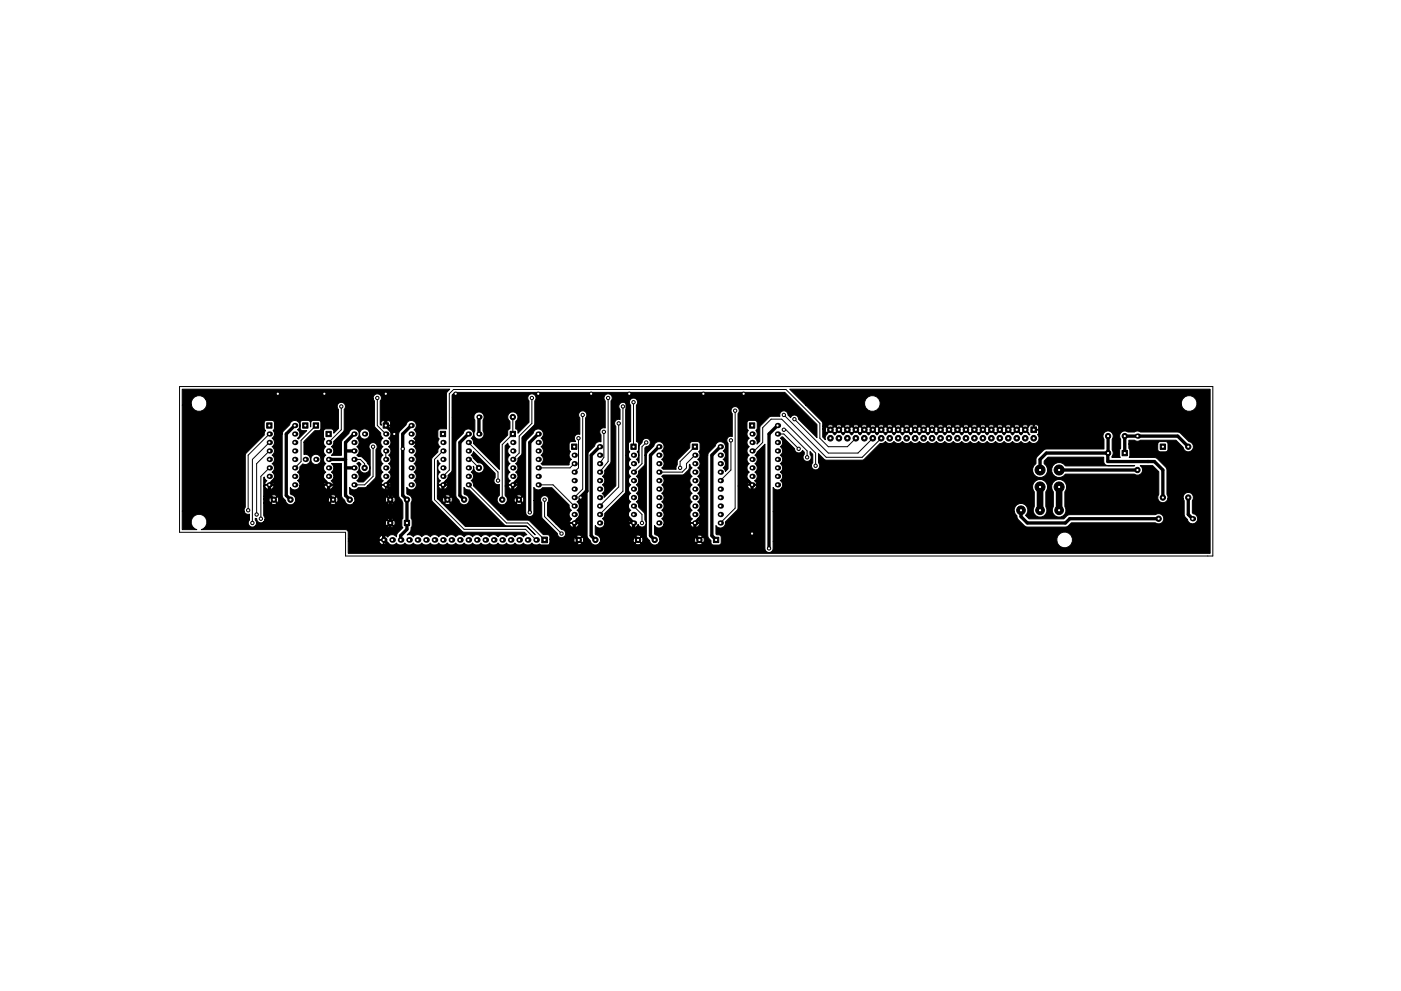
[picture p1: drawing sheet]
<svg xmlns="http://www.w3.org/2000/svg" width="420mm" height="297mm" viewBox="0 0 420 297" stroke-linecap="round" stroke-linejoin="round" font-family="sans-serif">
<g fill="none" stroke="#000" stroke-width=".3">
<path d="M53.8 115.9h309.9v50.8h-260.1v-7.2h-49.8zM113.2 119.3v8.2l2.5 2.6M159.5 119.3v7.6l-3.8 3.8v5.1l-1.9 1.9M182.4 119.3v19l-2.6 3.2M80.8 130.1l-6.4 6.3v16.5M80.8 132.6l-5.1 5.1v19.1M80.8 135.2l-3.8 3.8v15.2M94.7 127.5l-4.4 4.5v6.3l-1.9 1.9M102.4 121.8v7l-3.8 3.8M106.2 137.7h1.9l1.2 1.3v1.2M111.9 133.9v8.9l-2.6 2.5h-3.1M115.7 135.2v2.5"/>
<path d="M132.8 135.2l-2.5 2.5v12.1l8.9 8.9h18.4l3.2 3.1M140.5 132.6l8.9 8.9v2.6M140.5 137.7h.6l2.5 2.5M153.8 125v5.1l-3.2 3.2v16.5M172.2 139l-1.3 1.2h-9.5M173.5 131.4v8.8l-1.3 1.3M174.8 124.4v22.2l-2.6 2.5M181.1 129.4v7.7l-1.3 1.9M185.5 126.9v19.1l-5.7 5.7M186.8 121.8v25.4l-7 7M190 120.6v13.3M193.8 132.6l-1.3 1.3v5.1l-2.5 2.5"/>
<path d="M208.4 133.9l-4.4 4.4v1.9M208.4 136.4l-2.5 2.6v1.2l-1.3 1.3h-7M219.2 132v8.9l-3.2 3.2M220.5 123.1v29.2l-4.5 4.5M225.6 135.2h.6l2.5-2.6v-4.4l2.6-2.6h3.1l10.2 10.2v3.8M233.2 130.1h1.9l4.4 4.4M235.1 124.4l12.7 12.7h10.8l5.7-5.7M235.1 128.8h.6l6.4 6.4v1.9M238.3 125.6l10.1 10.2h8.9l4.4-4.4M256.7 131.4l-2.6 2.5h-5.7l-2.5-2.5v-4.5l-10.2-10.2h-99.7l-1.3 1.3v22.9l-1.9 1.9M80.8 140.2l-2.6 2.6v12.7M140.5 145.3l11.4 11.5h6.3l5.1 5"/>
<path d="M161.4 145.3h4.5l6.3 6.4M163.3 149.8v5l5.1 5.1M190 151.7l2.5 2.5v2.6"/>
</g>
<g fill="#000" stroke="#000" stroke-width=".3">
<path d="M54.6 116.7h80.3l-.8 .7-.2 .6v10.6l-1.9-.1-.5 .3-.2 .5v1.6l.4 .7-.3 .4a1.46 1.46 0 0 0 .6 1.9 1.38 1.38 0 0 0-.7 1.5l-1.6 1.7-.3 .6 .1 12.4 9.1 9.2 .6 .2h18l.8 .8-1 .6a1.51 1.51 0 0 0-2.6 0 1.51 1.51 0 0 0-2.5 0 1.51 1.51 0 0 0-2.5 0 1.51 1.51 0 0 0-2.6 0 1.51 1.51 0 0 0-2.5 0 1.51 1.51 0 0 0-2.6 0 1.51 1.51 0 0 0-2.5 0 1.51 1.51 0 0 0-2.5 0 1.51 1.51 0 0 0-2.6 0 1.51 1.51 0 0 0-2.5 0 1.51 1.51 0 0 0-2.6 0 1.51 1.51 0 0 0-2.5 0 1.51 1.51 0 0 0-2.5 0 1.49 1.49 0 0 0-1.9-.6l1.1-1.2 .1-1 .3-.5v-1.6l-.3-.6v-4.8a1.54 1.54 0 0 0-1-2.4l-.3-.2v-1.9a1.52 1.52 0 0 0 2.4 .3 1.52 1.52 0 0 0-.3-2.3 1.47 1.47 0 0 0 0-2.6 1.47 1.47 0 0 0 0-2.5 1.47 1.47 0 0 0 0-2.6 1.48 1.48 0 0 0 0-2.6l.4-.4 .1-.6h-1.4v-.3h1.4l-.1-.6-.4-.5 .3-.2a1.49 1.49 0 0 0-.3-2.4 1.53 1.53 0 0 0 0-2.6 1.53 1.53 0 0 0-2.3 1.1l-1.9 1.9-.4 .9v18.4l.1 .5 .9 1 .3 .7v4.7l-.3 .6v1.6l.3 .6-1.5 1.5-.4 1.2a1.51 1.51 0 0 0-2.6 .1l-.5-.4-.6-.1v2.7l.6-.1 .5-.4 .2 .3a1.54 1.54 0 0 0 2.4-.3 1.51 1.51 0 0 0 2.5 0 1.51 1.51 0 0 0 2.6 0 1.51 1.51 0 0 0 2.5 0 1.51 1.51 0 0 0 2.5 0 1.51 1.51 0 0 0 2.6 0 1.51 1.51 0 0 0 2.5 0 1.51 1.51 0 0 0 2.6 0 1.51 1.51 0 0 0 2.5 0 1.51 1.51 0 0 0 2.5 0 1.51 1.51 0 0 0 2.6 0 1.51 1.51 0 0 0 2.5 0 1.51 1.51 0 0 0 2.6 0 1.51 1.51 0 0 0 2.5 0 1.51 1.51 0 0 0 2.5 0 1.51 1.51 0 0 0 2.6 0 1.51 1.51 0 0 0 2.5 0 1.5 1.5 0 0 0 2.3 .3l.7 .4h1.9l.5-.6h7.8l.1 .3a1.05 1.05 0 0 0 1.6-.3l-.8-.8-.9 .8h-7.8v-1.2h7.2l.2 1 .3 .1 .8-.9h.3l.9 .9a.97 .97 0 0 0 0-1.7l-.9 .8h-.3l-.8-.8-.3 .1-.2 .5h-7.2l-.2-1.1-.5-.3h-1.3l-4.3-4.2-6.4-.1-2-2.1h7.4a1.25 1.25 0 0 0 1.5 1 1.25 1.25 0 0 0 1-1.5v-3.3h2l.4 .6v4.6l4.7 4.7a1.21 1.21 0 0 0 .7 1.2 1.21 1.21 0 0 0 1.3-.3h3.5l.9 .9 .8-.9-.1-.2a1.05 1.05 0 0 0-1.6 .2h-3.5l.2-.2a1.23 1.23 0 0 0 .1-1.3 1.23 1.23 0 0 0-1.1-.6l-1.6-1.6h4a1.07 1.07 0 0 0 1.3 .9v-1.1h.2v1.1l.3 .1a1.02 1.02 0 0 0 .9-1.2l-6.7 .2-2.6-2.6v-3.9l.2-.1a1.25 1.25 0 0 0-.8-2 1.25 1.25 0 0 0-1.5 1.5h-2v-3.9l.7 .6a1.56 1.56 0 0 0 1.9-.5h2.8l5.2 5.2a1.38 1.38 0 0 0 .7 1.5 1.48 1.48 0 0 0 .1 2.6l-.5 .5-.1 .6h2.6l-.1-.6-.5-.5 .4-.2a1.49 1.49 0 0 0-.3-2.4 1.47 1.47 0 0 0 0-2.5 1.38 1.38 0 0 0 .7-1.5l1.7-1.7 .2-.6v-10.2h.5v24.2l.1 .4 .8 1a1.52 1.52 0 0 0 1.1 1.3 1.52 1.52 0 0 0 1.6-.5h10.8l.1 .3a1.05 1.05 0 0 0 1.6-.3l-.9-.8-.8 .8h-10.8l.4-.7v-.5h9.8l.2 1 .2 .1 .9-.9h.3l.8 .9 .3-.1a1.05 1.05 0 0 0-.3-1.6l-.8 .8h-.3l-.9-.8-.2 .1-.2 .5h-9.8l-.4-.8h10.8l.8 .9 .9-.9a.97 .97 0 0 0-1.7 0h-10.8l-1.2-.7v-2.6a1.53 1.53 0 0 0 1.6 .8 1.53 1.53 0 0 0 1.2-1.2h7.3l.5 .8 .5 .2 .3-.1v-1.1h-1.2l-.1 .2h-7.3v-.9l-.6-.7 .6-.7v-.9l6.3-6.3 .1-11.2h.7l.2 .6 .6 .7-.3 .2a1.49 1.49 0 0 0 .3 2.3 1.47 1.47 0 0 0 0 2.6 1.47 1.47 0 0 0 0 2.5 1.47 1.47 0 0 0 0 2.6 1.47 1.47 0 0 0 0 2.5 1.47 1.47 0 0 0 0 2.5 1.48 1.48 0 0 0 .1 2.6l-.7 .9 .1 .2h1.4v1.4a1.05 1.05 0 0 0 1.3-.9 1.23 1.23 0 0 0 1.8 .7 1.23 1.23 0 0 0 .2-1.9l-.1-2-1.8-1.9a1.38 1.38 0 0 0-.7-1.6 1.47 1.47 0 0 0 0-2.5 1.47 1.47 0 0 0 0-2.6 1.47 1.47 0 0 0 0-2.5 1.38 1.38 0 0 0 .7-1.6l1.8-1.9 .1-2.9h.4v24.2l.1 .4 .9 1a1.52 1.52 0 0 0 1.1 1.3 1.52 1.52 0 0 0 1.6-.5h11.4l.1 .3a1.05 1.05 0 0 0 1.6-.3l-.8-.8-.9 .8h-11.4l.4-.7v-.5h10.4l.2 1 .2 .1 .9-.9h.3l.9 .9 .2-.1a1.05 1.05 0 0 0-.2-1.6l-.9 .8h-.3l-.9-.8-.2 .1-.2 .5h-10.4l-.4-.8h11.4l.9 .9 .8-.9a.97 .97 0 0 0-1.7 0h-11.4l-1.2-.7v-2.6a1.53 1.53 0 0 0 1.5 .8 1.53 1.53 0 0 0 1.3-1.2h7.9l.6 .8 .5 .2 .2-.1v-1.1h.2v1.1a.95 .95 0 0 0 1.2-1.1h-2.6l-.1 .2h-7.9v-.9l-.7-.7 .3-.2a1.49 1.49 0 0 0-.3-2.4 1.47 1.47 0 0 0 0-2.5 1.47 1.47 0 0 0 0-2.5 1.47 1.47 0 0 0 0-2.6 1.47 1.47 0 0 0 0-2.5l.5-.4 6-.1 1.8-1.7 .2-1.4 .7 1-.3 .2a1.49 1.49 0 0 0 .3 2.4 1.47 1.47 0 0 0 0 2.5 1.47 1.47 0 0 0 0 2.6 1.47 1.47 0 0 0 0 2.5 1.47 1.47 0 0 0 0 2.5 1.48 1.48 0 0 0 .1 2.6l-.5 .5-.1 .6h2.6l-.1-.6-.5-.5 .4-.2a1.49 1.49 0 0 0-.3-2.4 1.47 1.47 0 0 0 0-2.5 1.47 1.47 0 0 0 0-2.5 1.47 1.47 0 0 0 0-2.6 1.47 1.47 0 0 0 0-2.5 1.47 1.47 0 0 0 0-2.6 1.47 1.47 0 0 0 0-2.5l.6-.7 .2-.6h2.3v24.2l.1 .4 .8 1 .1 .9 .7 .5 1.8-.1 .5-.7-.1-1.8-.4-.4-.8-.1-.3-.2v-2.6l.2 .3a1.54 1.54 0 0 0 1.8 .3 1.54 1.54 0 0 0 .8-1.6l3.8-3.9v-6.9h2.9l.5 .8 .5 .2 .2-.1v-1.1h.3v1.1a.95 .95 0 0 0 1.1-1.1l-5.5 .2v-21.7a1.24 1.24 0 0 0 .1-1.8 1.24 1.24 0 0 0-1.8 0 1.24 1.24 0 0 0 0 1.8v6.8h-.2a1.23 1.23 0 0 0-1.3 .6 1.23 1.23 0 0 0 .2 1.5v7.6l-.8 .8-.6-1.1 .2-.1a1.49 1.49 0 0 0-.2-2.4 1.47 1.47 0 0 0 0-2.5 1.53 1.53 0 0 0-.1-2.6 1.53 1.53 0 0 0-2.3 1.1l-1.9 1.9-.3 .8h-2.3l-.5-1 .4-.7v-1.6l-.2-.5-.5-.2h-1.9l-.4 .4v1.4l-3.7 3.8a2.21 2.21 0 0 1-.5 2l.1 .7h-3.9l-.5-.5 .3-.1a1.49 1.49 0 0 0-.3-2.4 1.47 1.47 0 0 0 0-2.5 1.53 1.53 0 0 0 0-2.6 1.53 1.53 0 0 0-2.3 1.1l-1.9 1.9-.4 .8h-.4v-2.1l.4-.4a1.24 1.24 0 0 0 1.2-1.3 1.24 1.24 0 0 0-1.2-1.2 1.24 1.24 0 0 0-1.2 1.2l-.7 .7-.2 .6v4.7l-.2 .2-.7-1.1a1.48 1.48 0 0 0 .3-2.3l.4-.7v-1.6l-.2-.5-.4-.2v-11l.1-.1a1.24 1.24 0 0 0-.2-1.7 1.24 1.24 0 0 0-1.7 .1 1.24 1.24 0 0 0 0 1.7v11l-.4 .2-.2 .5v1.9l.4 .4-.5 1h-.7v-13.7l.2-.2a1.24 1.24 0 0 0-.3-1.7 1.24 1.24 0 0 0-1.7 .2 1.24 1.24 0 0 0 .1 1.7v3.1l-.2-.1a1.23 1.23 0 0 0-1.4 .6 1.23 1.23 0 0 0 .3 1.5v17.8l-3.4 3.4h-.2v-.6l-.5-.5a1.48 1.48 0 0 0 .1-2.6 1.47 1.47 0 0 0 0-2.5 1.42 1.42 0 0 0 .6-1.7l1.7-2.2 .2-.6v-18.1a1.24 1.24 0 0 0 .1-1.8 1.24 1.24 0 0 0-1.8 0 1.24 1.24 0 0 0 0 1.8v8.1l-.2-.1a1.23 1.23 0 0 0-1.3 .7 1.23 1.23 0 0 0 .2 1.4v2.1h-.3a1.49 1.49 0 0 0-1.6 1.3l-1.9 1.9-.3 .8h-.5v-11.2l.2-.1a1.24 1.24 0 0 0-.3-1.7 1.24 1.24 0 0 0-1.7 .1 1.24 1.24 0 0 0 .1 1.7v5l-.2-.1a1.3 1.3 0 0 0-1.3 .7 1.3 1.3 0 0 0 .2 1.6h-1.5l-.4 .4v1.9l.4 .7-.3 .5a1.46 1.46 0 0 0 .6 1.8 1.79 1.79 0 0 0-.8 1.7h-7.9l-.5-.4 .3-.2a1.49 1.49 0 0 0-.3-2.4 1.47 1.47 0 0 0 0-2.5 1.47 1.47 0 0 0 0-2.5 1.53 1.53 0 0 0 0-2.6 1.53 1.53 0 0 0-2.3 1.1l-1.9 1.9-.4 .8v21.2h-7.4l-8.2-8.2-.1-.9-.6-.6 .3-.2a1.49 1.49 0 0 0-.3-2.4 1.43 1.43 0 0 0 .6-1.8l.2 .2a1.56 1.56 0 0 0 1.4 1.9 1.56 1.56 0 0 0 1.7-1.7 1.56 1.56 0 0 0-1.9-1.4l-2-2.3 .7-1 6.5 6.5v1.3l-.2 .2a1.24 1.24 0 0 0 .1 1.4 1.24 1.24 0 0 0 1.4 .4v3.3a1.55 1.55 0 0 0-.4 2.3 1.55 1.55 0 0 0 2.4 0h3l.1 .2a1.05 1.05 0 0 0 1.6-.2l-.9-.9-.8 .9h-3l.3-.7v-.5h2.1l.2 .9 .2 .1 .8-.8h.4l.8 .8 .3-.1a1.05 1.05 0 0 0-.3-1.6l-.8 .9h-.4l-.8-.9-.2 .1-.2 .6h-2.1l-.3-.8h3l.8 .8 .9-.8a.97 .97 0 0 0-1.7 0h-3l-.3-.3v-2.8h.9l.5 .8 .5 .2 .3-.1v-1.1h.2v1.1a.95 .95 0 0 0 1.2-1.1h-2.6l-.1 .2h-.9v-12.1l.8-.8 .7 1.1a1.47 1.47 0 0 0 0 2.5 1.47 1.47 0 0 0 0 2.6 1.47 1.47 0 0 0 0 2.5 1.48 1.48 0 0 0 .1 2.6l-.5 .5-.1 .6h2.6l-.1-.6-.5-.5 .4-.2a1.49 1.49 0 0 0-.3-2.4 1.47 1.47 0 0 0 0-2.5 1.38 1.38 0 0 0 .7-1.6l1.2-1.3 .1-5 3.7-3.9 .1-7a1.24 1.24 0 0 0 0-1.8 1.24 1.24 0 0 0-1.8 0 1.24 1.24 0 0 0 0 1.8v6.4l-3.3 3.3a1.03 1.03 0 0 0-.4-1.3h-.2v-2.3a1.56 1.56 0 0 0 .3-2.3 1.56 1.56 0 0 0-2.4 0 1.56 1.56 0 0 0 .3 2.3v2.3l-.6 .4v1.4l-2.5 2.5v7.8l-7.8-7.8-.1-.9-.6-.6 .3-.2a1.54 1.54 0 0 0-.4-2.5 1.54 1.54 0 0 0-2.3 1.2l-1.8 1.9-.4 .8v15.9l.1 .5 .9 1a1.55 1.55 0 0 0 1.6 1.3 1.55 1.55 0 0 0 1.4-1.5 1.55 1.55 0 0 0-1.3-1.6l-.3-.2v-1.9l.7 .6 .9 .1 10.9 10.8h6.3l2.6 2.7-2.3-2.2-.6-.3h-18.1l-7-7h.9v.2a1.05 1.05 0 0 0 1.6-.2l-.8-.9-.8 .9h-.9l-1.2-1.2h1.4l.2 .9 .3 .1 .8-.8h.4l.8 .8 .2-.1a1.05 1.05 0 0 0-.2-1.6l-.8 .9h-.4l-.8-.9-.3 .1-.2 .6-1.5-.2v-.6h2.2l.8 .8 .8-.8-.1-.3a1.05 1.05 0 0 0-1.5 .3h-2.2v-3.1h.3l.5 .8 .5 .2 .2-.1v-1.1h.3v1.1a.95 .95 0 0 0 1.1-1.1h-2.5l-.4 .2v-7.6l.1-.2 .7 1.1a1.47 1.47 0 0 0 0 2.5 1.48 1.48 0 0 0 .1 2.6l-.5 .5v.6h2.5v-.6l-.5-.5 .7-.7v-.9l1.1-1 .2-.6v-15.9h6.5l.3 .9v3.3l-.2 .3a1.54 1.54 0 0 0 1.6 2.1 1.54 1.54 0 0 0 1.1-2.4v-3.3l.2-.3a1.55 1.55 0 0 0-1.2-2.1 1.55 1.55 0 0 0-1.8 1.5h-6.5v-6.6l.8-.8h99l9.6 9.7v3.9l-5.5-5.6v-.2a1.23 1.23 0 0 0-1.1-1 1.23 1.23 0 0 0-1.3 .8l-.8-.8v-.3a1.24 1.24 0 0 0-1.5-.9 1.24 1.24 0 0 0-.9 1.6h-3l-2.8 2.8-.2 .6v4.1l-.9 .8a1.43 1.43 0 0 0-.6-1.7 1.48 1.48 0 0 0 .3-2.4l.4-.7v-1.6l-.2-.5-.5-.2-1.9 .1-.5 .6 .1 1.9 .3 .4-.3 .5a1.46 1.46 0 0 0 .6 1.9 1.47 1.47 0 0 0 0 2.5 1.47 1.47 0 0 0 0 2.5 1.47 1.47 0 0 0 0 2.6 1.47 1.47 0 0 0 0 2.5 1.48 1.48 0 0 0 .1 2.6l-.5 .5v.6h2.5v-.6l-.5-.5 .4-.2a1.49 1.49 0 0 0-.3-2.4 1.47 1.47 0 0 0 0-2.5 1.47 1.47 0 0 0 0-2.6l3-3.3v31.3a1.24 1.24 0 0 0 1.4 1.2 1.24 1.24 0 0 0 1.1-1.5v-1.8h85.1a2.37 2.37 0 0 0 3.6 1.5 2.37 2.37 0 0 0 0-3.9 2.37 2.37 0 0 0-3.6 1.5v.9h-85.1v-9h72.3l.8 1.3 .3 1.1 1.9 1.9 .9 .4h11.4l.9-.4 .9-.9h25.2a1.55 1.55 0 0 0 2.1-.2 1.55 1.55 0 0 0 0-2.1 1.55 1.55 0 0 0-2.1-.1h-25.7l-.9 .3-.9 .9h-10.4l-1.1-1a2.06 2.06 0 0 0-.7-3.5 2.06 2.06 0 0 0-2.6 2.3h-72.3v-7.2l.7 .6a1.62 1.62 0 0 0 1.7-.3h75.4l.5 1v4.4a2.06 2.06 0 0 0 1.7 3.2 2.06 2.06 0 0 0 1.7-3.2v-4.4l.5-1h1.3l.5 1v4.4a2.06 2.06 0 0 0 1.7 3.2 2.06 2.06 0 0 0 1.8-3.2v-4.4l.1-.2a2.27 2.27 0 0 0-1.4-3.5 2.27 2.27 0 0 0-2.7 2.7h-1.3v-.9a2.27 2.27 0 0 0-2.6-1.8 2.27 2.27 0 0 0-1.8 2.7h-75.4l.3-.5a1.46 1.46 0 0 0-.6-1.8 1.47 1.47 0 0 0 0-2.6l.3-.2h75.4l.3 .8a2.27 2.27 0 0 0 3.5 .4 2.27 2.27 0 0 0-.4-3.5v-.8l1.2-1.2h16.7v1.3a1.22 1.22 0 0 0 1.2 1.3h8.1l-20.8 .1a2.27 2.27 0 0 0-3.4-.5 2.27 2.27 0 0 0 0 3.4 2.27 2.27 0 0 0 3.4-.5l20.8 .1a1.55 1.55 0 0 0 2.1-.5 1.55 1.55 0 0 0-.5-2.1h3.8l1.8 1.8-.1 6.9a1.56 1.56 0 0 0 .7 2.3 1.56 1.56 0 0 0 2.2-1.2h4.5l.3 .7 .1 4.6 .9 1a1.52 1.52 0 0 0 1.6 1.3 1.52 1.52 0 0 0 1.4-1.4 1.52 1.52 0 0 0-1.2-1.6l-.3-.3v-3.6a1.55 1.55 0 0 0-.9-2.5 1.55 1.55 0 0 0-1.9 1.8h-4.5l-.3-1.2-.1-7.8-2.8-2.9-.9-.4h-7.6l.3-.5v-1.6l-.4-.6v-1.3h8.7v1.6l.2 .5 .5 .2h1.6l.6-.2 .2-.5v-1.6l-.2-.5-.6-.2h-1.6l-.5 .2-.2 .5h-8.7v-1.2h1.7l.9 .4 .9-.4h10.7l2.1 2.3a1.55 1.55 0 0 0 2.7 .8 1.55 1.55 0 0 0-.9-2.6l-2.5-2.5-.9-.4h-11.2l-.9-.3-.9 .3h-2a1.54 1.54 0 0 0-2 .1 1.54 1.54 0 0 0-.1 2.1v2.7l-.3 .6v1.6l.2 .5h-2.5l.1-.4a1.5 1.5 0 0 0-.1-1.8l.1-3.3a1.55 1.55 0 0 0-1.3-2.4 1.55 1.55 0 0 0-1.2 2.5v2.9l-17.8 .1-2.5 2.5-.1 1.8-.7 .6-.3 .8v.9h-75.4a1.49 1.49 0 0 0-.3-2.3 1.47 1.47 0 0 0 0-2.6 1.47 1.47 0 0 0 0-2.5 1.47 1.47 0 0 0 0-2.5l.7-.5 3.6 3.6a1.22 1.22 0 0 0 1 1.3 1.22 1.22 0 0 0 1.4-.8l.5 .5v.7a1.24 1.24 0 0 0 0 1.8 1.24 1.24 0 0 0 1.7 0 1.24 1.24 0 0 0 0-1.8v-.9l.8 .9v2.5l-.1 .2a1.24 1.24 0 0 0 .2 1.7 1.24 1.24 0 0 0 1.7-.2 1.24 1.24 0 0 0 0-1.7v-2.7l1.7 1.7 .6 .2h11.1l5-5a1.54 1.54 0 0 0 1.7-.6 1.57 1.57 0 0 0 2.5 0 1.57 1.57 0 0 0 2.5 0 1.57 1.57 0 0 0 2.6 0 1.57 1.57 0 0 0 2.5 0 1.57 1.57 0 0 0 2.6 0 1.57 1.57 0 0 0 2.5 0 1.57 1.57 0 0 0 2.5 0 1.57 1.57 0 0 0 2.6 0 1.57 1.57 0 0 0 2.5 0 1.57 1.57 0 0 0 2.6 0 1.57 1.57 0 0 0 2.5 0 1.57 1.57 0 0 0 2.5 0 1.57 1.57 0 0 0 2.6 0 1.57 1.57 0 0 0 2.5 0 1.57 1.57 0 0 0 2.6 0 1.57 1.57 0 0 0 2.5 0 1.57 1.57 0 0 0 2.5 0 1.59 1.59 0 0 0 2.4 .3 1.59 1.59 0 0 0 0-2.4l.4-.4v-.7l-1.6-.2v-1.4h.2v1.2l1.4-.2-.1-.9-.4-.3-2.2 .1-1.2 1.4 .9 .9 .4 .5-.2 .2-1.2-1.4-1.3 1.4-1.3-1.4-1.2 1.4-1.3-1.4-1.3 1.4-1.3-1.4-1.2 1.4-1.3-1.4-1.3 1.4-1.2-1.4-1.3 1.4-1.3-1.4-1.2 1.4-1.3-1.4-1.3 1.4-1.3-1.4-1.2 1.4-1.3-1.4-1.3 1.4-1.2-1.4-1.3 1.4-1.3-1.4-1.2 1.4-1.3-1.4-1.3 1.4-1.3-1.4-1.2 1.4-1.3-1.4-1.3 1.4-1.2-1.4-1.3 1.4-1.3-1.4-1.2 1.4-1.3-1.4-1.3 1.4-1.3-1.4-1.2 1.4-1.3-1.4-1.3 1.4-1.2-1.4-1.3 1.4-1.3-1.4-1.2 1.4-1.3-1.4-1.3 1.4-1.3-1.4-.8 1a1.54 1.54 0 0 0-.7 1.8l-.8-.8v-2.4h.9v.6l.4 .5 .9-.9h.3l.9 .9h.4l.9-.9h.4l.8 .9h.5l.8-.9h.4l.9 .9h.4l.9-.9h.3l.9 .9h.5l.8-.9h.4l.9 .9h.4l.9-.9h.3l.9 .9h.4l.9-.9h.4l.8 .9h.5l.8-.9h.4l.9 .9h.4l.9-.9h.3l.9 .9h.5l.8-.9h.4l.9 .9h.4l.9-.9h.3l.9 .9h.4l.9-.9h.4l.8 .9h.5l.8-.9h.4l.9 .9h.4l.9-.9h.3l.9 .9h.5l.8-.9h.4l.9 .9h.4l.9-.9h.3l.9 .9h.4l.9-.9h.4l.8 .9h.5l.8-.9h.4l.9 .9h.4l.9-.9h.3l.9 .9h.5l.8-.9h.4l.9 .9h.4l.9-.9h.3l.9 .9h.4l.9-.9h.4l.8 .9h.5l.8-.9h.4l.9 .9h.4l.9-.9-.9-.8h-.4l-.9 .8h-.4l-.8-.8h-.5l-.8 .8h-.4l-.9-.8h-.4l-.9 .8h-.3l-.9-.8h-.4l-.9 .8h-.4l-.8-.8h-.5l-.9 .8h-.3l-.9-.8h-.4l-.9 .8h-.4l-.8-.8h-.5l-.8 .8h-.4l-.9-.8h-.4l-.9 .8h-.3l-.9-.8h-.4l-.9 .8h-.4l-.8-.8h-.5l-.9 .8h-.3l-.9-.8h-.4l-.9 .8h-.4l-.8-.8h-.5l-.8 .8h-.4l-.9-.8h-.4l-.9 .8h-.3l-.9-.8h-.4l-.9 .8h-.4l-.8-.8h-.5l-.9 .8h-.3l-.9-.8h-.4l-.9 .8h-.4l-.8-.8h-.5l-.8 .8h-.4l-.9-.8h-.4l-.9 .8h-.3l-.9-.8h-.4l-.9 .8h-.4l-.8-.8h-.5l-.9 .8h-.3l-.9-.8h-.4l-.9 .8h-.4l-.8-.8h-.5l-.8 .8h-.4l-.9-.8h-.4l-.9 .8h-.3l-.9-.8h-.2l-.2 .6h-.9v-.8h1.5l.8 .8 .9-.8h.8l.9 .8 .9-.8h.8l.8 .8 .9-.8h.8l.9 .8 .8-.8h.8l.9 .8 .9-.8h.8l.8 .8 .9-.8h.8l.9 .8 .9-.8h.8l.8 .8 .9-.8h.8l.9 .8 .8-.8h.8l.9 .8 .9-.8h.8l.8 .8 .9-.8h.8l.9 .8 .9-.8h.8l.8 .8 .9-.8h.8l.9 .8 .8-.8h.8l.9 .8 .9-.8h.8l.8 .8 .9-.8h.8l.9 .8 .9-.8h.8l.8 .8 .9-.8h.8l.9 .8 .8-.8h.8l.9 .8 .9-.8h.8l.8 .8 .9-.8h.8l.9 .8 .9-.8h.8l.8 .8 .9-.8h.8l.9 .8 .8-.8a1.02 1.02 0 0 0-1.7 0h-.8l-.1-.3a1.1 1.1 0 0 0-1.6 .3h-.8l-.1-.3a1.1 1.1 0 0 0-1.7 .3h-.8l-.1-.3a1.1 1.1 0 0 0-1.6 .3h-.8l-.1-.3a1.1 1.1 0 0 0-1.7 .3h-.8v-.3a1.1 1.1 0 0 0-1.7 .3h-.8l-.1-.3a1.1 1.1 0 0 0-1.6 .3h-.8l-.1-.3a1.1 1.1 0 0 0-1.7 .3h-.8l-.1-.3a1.1 1.1 0 0 0-1.6 .3h-.8l-.1-.3a1.1 1.1 0 0 0-1.7 .3h-.8v-.3a1.1 1.1 0 0 0-1.7 .3h-.8l-.1-.3a1.1 1.1 0 0 0-1.6 .3h-.8l-.1-.3a1.1 1.1 0 0 0-1.7 .3h-.8l-.1-.3a1.1 1.1 0 0 0-1.6 .3h-.8l-.1-.3a1.1 1.1 0 0 0-1.7 .3h-.8v-.3a1.1 1.1 0 0 0-1.7 .3h-.8l-.1-.3a1.1 1.1 0 0 0-1.6 .3h-.8l-.1-.3a1.1 1.1 0 0 0-1.7 .3h-.8l-.1-.3a1.1 1.1 0 0 0-1.6 .3h-.8l-.1-.3a1.1 1.1 0 0 0-1.7 .3h-.8v-.3a1.1 1.1 0 0 0-1.7 .3h-.8l-.1-.3a1.11 1.11 0 0 0-1.6 .3h-.8l-.1-.3a1.1 1.1 0 0 0-1.7 .3h-.8l-.1-.3a1.1 1.1 0 0 0-1.6 .3h-1.5l-.2-1.5-4.9-4.9h17.7a2.37 2.37 0 0 0 2.3 1.9 2.37 2.37 0 0 0 2.3-1.9h90.4l.3 .9a2.37 2.37 0 0 0 4 0 2.37 2.37 0 0 0-1.5-3.7 2.37 2.37 0 0 0-2.8 2.8h-90.4v-.9a2.37 2.37 0 0 0-2.7-1.9 2.37 2.37 0 0 0-1.9 2.8h-17.7l-4.8-4.7h126.1v49.2h-258.5v-3.7h9.2l.7 .9 .6 .1v-1.2h-1.2l-.1 .2h-9.2v-.7h9.2l.1 .2h1.2v-1.2a1.08 1.08 0 0 0-1.3 1h-9.2v-2a.8 .8 0 0 0-.8-.8h-43.3l.7-.2a2.37 2.37 0 0 0 .4-3.7 2.37 2.37 0 0 0-3.7 .5 2.37 2.37 0 0 0 1.3 3.4h-4.4v-5.5h18.6l.2 .4a1.19 1.19 0 0 0 1.4 .5v1.8l-.1 .2a1.25 1.25 0 0 0 .1 1.6 1.25 1.25 0 0 0 1.6 .1h39.8l.1 .2a1.05 1.05 0 0 0 1.6-.2l-.9-.9-.8 .9h-39.8l.3-.3a1.19 1.19 0 0 0-.1-1.6v-.5h.4v.3a1.25 1.25 0 0 0 1.9 .8h36.7l.2 1 .2 .1 .9-.8h.3l.9 .8 .2-.1a1.05 1.05 0 0 0-.2-1.6l-.9 .9h-.3l-.9-.9-.2 .1-.2 .5h-36.7l.6-.8h36.7l.8 .9 .9-.9a.97 .97 0 0 0-1.7 0h-36.7v-.5l-.4-.6v-3.8h2.2l.1 .2a1.05 1.05 0 0 0 1.6-.2l-.9-.9-.8 .9h-2.2v-1.2h1.6l.2 .9 .2 .1 .8-.8h.4l.8 .8 .3-.1a1.05 1.05 0 0 0-.3-1.6l-.8 .9h-.4l-.8-.9-.2 .1-.2 .6h-1.6v-.8h2.2l.8 .8 .9-.8a.97 .97 0 0 0-1.7 0h-2.2v-3.1h.3l.5 .8 .5 .2 .2-.1v-1.1h.3v1.1a.95 .95 0 0 0 1.1-1.1h-2.5l-.4 .2v-2.6l.2-.1 .4 .9 .3 .2-.5 .5v.6h2.5v-.6l-.5-.5 .4-.2a1.49 1.49 0 0 0-.3-2.4 1.47 1.47 0 0 0 0-2.5 1.47 1.47 0 0 0 0-2.6 1.47 1.47 0 0 0 0-2.5 1.47 1.47 0 0 0 0-2.5l.6-.7 .1-.6h2.3v18.4l.1 .5 .9 1.1a1.53 1.53 0 0 0 1.1 1.2 1.53 1.53 0 0 0 1.6-.5h10.8v.2a1.05 1.05 0 0 0 1.6-.2l-.8-.9-.8 .9h-10.8l.3-.7v-.5h9.9l.1 .9 .3 .1 .8-.8h.4l.8 .8 .3-.1a1.05 1.05 0 0 0-.3-1.6l-.8 .9h-.4l-.8-.9-.3 .1-.1 .6h-9.9l-.3-.8h10.8l.8 .8 .8-.8a.97 .97 0 0 0-1.6 0h-10.8l-1.2-.8v-1.9a1.53 1.53 0 0 0 1.5 .7 1.53 1.53 0 0 0 1.3-1.1h7.3l.5 .8 .5 .2 .2-.1v-1.1h.3v1.1a.95 .95 0 0 0 1.1-1.1h-2.5l-.1 .2h-7.3l-.1-1-.6-.6 .3-.2a1.49 1.49 0 0 0-.3-2.4 1.38 1.38 0 0 0 .7-1.5l.9-1 .2 .1a1.69 1.69 0 0 0 2.2-1.4 1.54 1.54 0 0 0 2.1 1.4 1.54 1.54 0 0 0 .5-2.5 1.54 1.54 0 0 0-2.5 .5l-.2 .6a1.5 1.5 0 0 0-1.9-1.5v-3.6h5.8l.1 .6 .6 .7-.3 .2a1.49 1.49 0 0 0 .3 2.3 1.47 1.47 0 0 0 0 2.6 1.47 1.47 0 0 0 0 2.5 1.48 1.48 0 0 0 .1 2.6l-.5 .5v.6h2.5v-.6l-.5-.5 .4-.2a1.49 1.49 0 0 0-.3-2.4 1.47 1.47 0 0 0 0-2.5l3-.1v9.6l.1 .5 .9 1.1a1.53 1.53 0 0 0 1.1 1.2 1.53 1.53 0 0 0 1.6-.5h10.1l.1 .2a1.05 1.05 0 0 0 1.6-.2l-.9-.9-.8 .9h-10.1l.3-.7v-.5h9.2l.2 .9 .2 .1 .9-.8h.3l.9 .8 .2-.1a1.05 1.05 0 0 0-.2-1.6l-.9 .9h-.3l-.9-.9-.2 .1-.2 .6h-9.2l-.3-.8h10.1l.8 .8 .9-.8a.97 .97 0 0 0-1.7 0h-10.1l-1.2-.8v-1.9l.7 .6a1.56 1.56 0 0 0 1.8-.5h1.9l.9-.5h4.1l.5 .8 .5 .2 .3-.1v-1.1h.2v1.1a.95 .95 0 0 0 1.2-1.1l-6.8 .2 2.5-2.6v-8.3l.2-.2a1.24 1.24 0 0 0-.2-1.7 1.24 1.24 0 0 0-1.7 .2 1.24 1.24 0 0 0 0 1.7v7.6l-2 2.1h-1.6l-.4-.4 .3-.2a1.49 1.49 0 0 0-.3-2.4 1.47 1.47 0 0 0 0-2.5l.7-.4 .6 .5a1.55 1.55 0 0 0 0 2.3 1.55 1.55 0 0 0 2.3-.2 1.55 1.55 0 0 0-.4-2.3l-.2-.5-1.6-1.5a1.17 1.17 0 0 1-1.4-.5 1.47 1.47 0 0 0 0-2.5 1.47 1.47 0 0 0 0-2.5l.6-.7 .1-.6a1.58 1.58 0 0 0 1.6 1.5 1.58 1.58 0 0 0 1.6-1.5 1.58 1.58 0 0 0-1.6-1.6 1.58 1.58 0 0 0-1.6 1.6 1.54 1.54 0 0 0-1.4-1.5 1.54 1.54 0 0 0-1.6 1.3l-2.2 2.3-.1 4.3-3-.1a1.47 1.47 0 0 0 0-2.5 1.38 1.38 0 0 0 .7-1.6l3.1-3.2v-6.4a1.24 1.24 0 0 0 0-1.8 1.24 1.24 0 0 0-1.7 0 1.24 1.24 0 0 0 0 1.8v5.8l-1.4 1.4a1.03 1.03 0 0 0-.5-1.3l-1.8-.1-.7 .5-.1 1.9 .4 .7-.4 1h-5.8v-.3l3.2-3.2 1.7-.2 .2-.6v-1.6l-.5-.6h-2.1l-.4 .4-.2 1.5-.2-1.8-.5-.2-1.9 .1-.5 .6 .1 1.9 .4 .4 1.5 .1-2.5 2.5-.3-.2a1.47 1.47 0 0 0 0-2.6 1.53 1.53 0 0 0 0-2.6 1.53 1.53 0 0 0-2.3 1.1l-1.9 1.9-.4 .9h-2.3l-.4-1.1 .4-.7v-1.6l-.2-.5-.5-.2h-1.6l-.5 .2-.3 .5v1.6l.5 .7-.4 .5v.9l-5.7 5.7v16l-.4 .6v.5h-18.6v-31.8h2.8a2.36 2.36 0 0 0 3.2 1.7 2.36 2.36 0 0 0 1-3.6h50.3l.4 .7 .1 7.7 1.8 1.9 .1 .9 .6 .7-.3 .1a1.49 1.49 0 0 0 .3 2.4 1.51 1.51 0 0 0-.1 2.6 1.47 1.47 0 0 0 .1 2.5 1.47 1.47 0 0 0 0 2.5 1.48 1.48 0 0 0 .1 2.6l-.5 .5-.1 .6h2.6l-.1-.6-.5-.5 .4-.2a1.49 1.49 0 0 0-.3-2.4 1.47 1.47 0 0 0 0-2.5 1.51 1.51 0 0 0 .1-2.6 1.47 1.47 0 0 0-.1-2.5 1.47 1.47 0 0 0 0-2.5 1.47 1.47 0 0 0 .2-2.5l.4-.4v-.7l-1.6-.1 .1-1.4h.2v1.1h1.2l.1-.8-.2-.4-2.1-.1-.5 .5 .1 .8-.4-.2v-7l.2-.2a1.25 1.25 0 0 0-.8-1.9 1.25 1.25 0 0 0-1.5 1.4h-50.3l-.6-.5a2.37 2.37 0 0 0-2.6 0 2.37 2.37 0 0 0-1 2.4h-2.8zM80 126.7h1.6v1.6h-1.6zM90.8 126.7h1.6v1.6h-1.6zM93.9 126.7h1.6v1.6h-1.6zM97.8 129.3h1.6v1.6h-1.6zM114.9 126.7h1.6v1.6h-1.6zM132 129.3h1.6v1.6h-1.6zM153 129.3h1.6v1.6h-1.6zM171.4 133.1h1.6v1.6h-1.6zM189.2 133.1h1.6v1.6h-1.6zM207.6 133.1h1.6v1.6h-1.6zM224.8 126.7h1.6v1.6h-1.6z"/>
<path d="M309.2 128h1.7v1.7h-1.7zM336.5 135h1.6v1.6h-1.6zM347.9 133.1h1.6v1.6h-1.6zM121.2 156h1.6v1.6h-1.6zM179.7 149h.3v.3h-.3zM162.5 161h1.7v1.7h-1.7zM214 161h1.6v1.6h-1.6z"/>
<circle cx="83.3" cy="118" r=".5"/>
<circle cx="97.3" cy="118" r=".5"/>
<circle cx="113.2" cy="119.3" r=".5"/>
<circle cx="115.7" cy="118" r=".5"/>
<circle cx="136.7" cy="118" r=".5"/>
<circle cx="159.5" cy="119.3" r=".5"/>
<circle cx="161.4" cy="118" r=".5"/>
<circle cx="177.3" cy="118" r=".5"/>
<circle cx="182.4" cy="119.3" r=".5"/>
<circle cx="188.7" cy="118" r=".5"/>
<circle cx="210.9" cy="118" r=".5"/>
<circle cx="223" cy="118" r=".5"/>
<circle cx="102.4" cy="121.8" r=".5"/>
<circle cx="111.9" cy="133.9" r=".5"/>
<circle cx="118.2" cy="130.1" r=".5"/>
<circle cx="120.8" cy="134.5" r=".5"/>
<circle cx="153.8" cy="125" r=".8"/>
<circle cx="173.5" cy="131.4" r=".5"/>
<circle cx="174.8" cy="124.4" r=".5"/>
<circle cx="181.1" cy="129.4" r=".5"/>
<circle cx="185.5" cy="126.9" r=".5"/>
<circle cx="186.8" cy="121.8" r=".5"/>
<circle cx="190" cy="120.6" r=".5"/>
<circle cx="193.8" cy="132.6" r=".5"/>
<circle cx="219.2" cy="132" r=".5"/>
<circle cx="220.5" cy="123.1" r=".5"/>
<circle cx="235.1" cy="128.8" r=".5"/>
<circle cx="235.1" cy="124.4" r=".5"/>
<circle cx="238.3" cy="125.6" r=".5"/>
<circle cx="239.5" cy="134.5" r=".5"/>
<circle cx="242.1" cy="137.1" r=".5"/>
<circle cx="244.6" cy="139.6" r=".5"/>
<circle cx="249" cy="131.4" r=".85"/>
<circle cx="249" cy="128.8" r=".85"/>
<circle cx="251.6" cy="131.4" r=".85"/>
<circle cx="251.6" cy="128.8" r=".85"/>
<circle cx="254.1" cy="131.4" r=".85"/>
<circle cx="254.1" cy="128.8" r=".85"/>
<circle cx="256.7" cy="131.4" r=".85"/>
<circle cx="256.7" cy="128.8" r=".85"/>
<circle cx="259.2" cy="131.4" r=".85"/>
<circle cx="259.2" cy="128.8" r=".85"/>
<circle cx="261.7" cy="131.4" r=".85"/>
<circle cx="261.7" cy="128.8" r=".85"/>
<circle cx="264.3" cy="131.4" r=".85"/>
<circle cx="264.3" cy="128.8" r=".85"/>
<circle cx="266.8" cy="131.4" r=".85"/>
<circle cx="266.8" cy="128.8" r=".85"/>
<circle cx="269.4" cy="131.4" r=".85"/>
<circle cx="269.4" cy="128.8" r=".85"/>
<circle cx="271.9" cy="131.4" r=".85"/>
<circle cx="271.9" cy="128.8" r=".85"/>
<circle cx="274.4" cy="131.4" r=".85"/>
<circle cx="274.4" cy="128.8" r=".85"/>
<circle cx="277" cy="131.4" r=".85"/>
<circle cx="277" cy="128.8" r=".85"/>
<circle cx="279.5" cy="131.4" r=".85"/>
<circle cx="279.5" cy="128.8" r=".85"/>
<circle cx="282.1" cy="131.4" r=".85"/>
<circle cx="282.1" cy="128.8" r=".85"/>
<circle cx="284.6" cy="131.4" r=".85"/>
<circle cx="284.6" cy="128.8" r=".85"/>
<circle cx="287.1" cy="131.4" r=".85"/>
<circle cx="287.1" cy="128.8" r=".85"/>
<circle cx="289.7" cy="131.4" r=".85"/>
<circle cx="289.7" cy="128.8" r=".85"/>
<circle cx="292.2" cy="131.4" r=".85"/>
<circle cx="292.2" cy="128.8" r=".85"/>
<circle cx="294.8" cy="131.4" r=".85"/>
<circle cx="294.8" cy="128.8" r=".85"/>
<circle cx="297.3" cy="131.4" r=".85"/>
<circle cx="297.3" cy="128.8" r=".85"/>
<circle cx="299.8" cy="131.4" r=".85"/>
<circle cx="299.8" cy="128.8" r=".85"/>
<circle cx="302.4" cy="131.4" r=".85"/>
<circle cx="302.4" cy="128.8" r=".85"/>
<circle cx="304.9" cy="131.4" r=".85"/>
<circle cx="304.9" cy="128.8" r=".85"/>
<circle cx="307.5" cy="131.4" r=".85"/>
<circle cx="307.5" cy="128.8" r=".85"/>
<circle cx="310" cy="131.4" r=".85"/>
<circle cx="332.3" cy="130.7" r=".8"/>
<circle cx="332.3" cy="135.8" r=".8"/>
<circle cx="337.3" cy="130.7" r=".8"/>
<circle cx="356.4" cy="133.9" r=".8"/>
<circle cx="74.4" cy="152.9" r=".5"/>
<circle cx="75.7" cy="156.8" r=".5"/>
<circle cx="77" cy="154.2" r=".5"/>
<circle cx="78.2" cy="155.5" r=".5"/>
<circle cx="82.1" cy="149.8" r=".8"/>
<circle cx="87.1" cy="149.8" r=".8"/>
<circle cx="99.9" cy="149.8" r=".8"/>
<circle cx="104.9" cy="149.8" r=".8"/>
<circle cx="109.3" cy="140.2" r=".8"/>
<circle cx="117" cy="156.8" r=".8"/>
<circle cx="117" cy="149.8" r=".8"/>
<circle cx="122" cy="149.8" r=".8"/>
<circle cx="134.2" cy="149.8" r=".8"/>
<circle cx="139.2" cy="149.8" r=".8"/>
<circle cx="143.6" cy="140.2" r=".8"/>
<circle cx="149.4" cy="144.1" r=".5"/>
<circle cx="150.6" cy="149.8" r=".8"/>
<circle cx="155.6" cy="149.8" r=".8"/>
<circle cx="158.9" cy="153.6" r=".5"/>
<circle cx="163.3" cy="149.8" r=".5"/>
<circle cx="168.4" cy="159.9" r=".5"/>
<circle cx="174.1" cy="149.1" r=".5"/>
<circle cx="192.5" cy="156.8" r=".5"/>
<circle cx="204" cy="140.2" r=".5"/>
<circle cx="225.6" cy="159.9" r=".5"/>
<circle cx="306.2" cy="152.9" r="1.3"/>
<circle cx="311.9" cy="146" r="1.5"/>
<circle cx="311.9" cy="140.9" r="1.5"/>
<circle cx="311.9" cy="152.9" r="1.3"/>
<circle cx="317.6" cy="146" r="1.5"/>
<circle cx="317.6" cy="140.9" r="1.5"/>
<circle cx="317.6" cy="152.9" r="1.3"/>
<circle cx="341.1" cy="140.9" r=".8"/>
<circle cx="347.5" cy="155.5" r=".8"/>
<circle cx="348.7" cy="149.1" r=".8"/>
<circle cx="356.4" cy="149.1" r=".8"/>
<circle cx="173.6" cy="161.8" r=".8"/>
<circle cx="178.6" cy="161.8" r=".8"/>
<circle cx="191.3" cy="161.8" r=".8"/>
<circle cx="196.3" cy="161.8" r=".8"/>
<circle cx="209.8" cy="161.8" r=".8"/>
<circle cx="230.6" cy="164.4" r=".5"/>
</g>
<g fill="#000">
<circle cx="80.8" cy="130.1" r=".8"/>
<circle cx="80.8" cy="132.6" r=".8"/>
<circle cx="80.8" cy="135.2" r=".8"/>
<circle cx="80.8" cy="137.7" r=".8"/>
<circle cx="88.4" cy="132.6" r=".8"/>
<circle cx="88.4" cy="137.7" r=".8"/>
<circle cx="88.4" cy="130.1" r=".8"/>
<circle cx="88.4" cy="127.5" r=".8"/>
<circle cx="88.4" cy="135.2" r=".8"/>
<circle cx="91.6" cy="137.7" r=".8"/>
<circle cx="94.7" cy="137.7" r=".8"/>
<circle cx="98.6" cy="132.6" r=".8"/>
<circle cx="98.6" cy="135.2" r=".8"/>
<circle cx="98.6" cy="137.7" r=".8"/>
<circle cx="106.2" cy="132.6" r=".8"/>
<circle cx="106.2" cy="137.7" r=".8"/>
<circle cx="106.2" cy="135.2" r=".8"/>
<circle cx="106.2" cy="130.1" r=".8"/>
<circle cx="109.3" cy="130.1" r=".8"/>
<circle cx="115.7" cy="132.6" r=".8"/>
<circle cx="115.7" cy="135.2" r=".8"/>
<circle cx="115.7" cy="130.1" r=".8"/>
<circle cx="115.7" cy="137.7" r=".8"/>
<circle cx="123.3" cy="137.7" r=".8"/>
<circle cx="123.3" cy="135.2" r=".8"/>
<circle cx="123.3" cy="127.5" r=".8"/>
<circle cx="123.3" cy="132.6" r=".8"/>
<circle cx="123.3" cy="130.1" r=".8"/>
<circle cx="132.8" cy="132.6" r=".8"/>
<circle cx="132.8" cy="135.2" r=".8"/>
<circle cx="132.8" cy="137.7" r=".8"/>
<circle cx="140.5" cy="137.7" r=".8"/>
<circle cx="140.5" cy="135.2" r=".8"/>
<circle cx="140.5" cy="132.6" r=".8"/>
<circle cx="140.5" cy="130.1" r=".8"/>
<circle cx="143.6" cy="130.1" r=".8"/>
<circle cx="143.6" cy="125" r=".8"/>
<circle cx="153.8" cy="132.6" r=".8"/>
<circle cx="153.8" cy="137.7" r=".8"/>
<circle cx="153.8" cy="135.2" r=".8"/>
<circle cx="161.4" cy="137.7" r=".8"/>
<circle cx="161.4" cy="135.2" r=".8"/>
<circle cx="161.4" cy="132.6" r=".8"/>
<circle cx="161.4" cy="130.1" r=".8"/>
<circle cx="172.2" cy="139" r=".8"/>
<circle cx="172.2" cy="136.4" r=".8"/>
<circle cx="179.8" cy="136.4" r=".8"/>
<circle cx="179.8" cy="133.9" r=".8"/>
<circle cx="179.8" cy="139" r=".8"/>
<circle cx="190" cy="136.4" r=".8"/>
<circle cx="190" cy="139" r=".8"/>
<circle cx="197.6" cy="139" r=".8"/>
<circle cx="197.6" cy="136.4" r=".8"/>
<circle cx="197.6" cy="133.9" r=".8"/>
<circle cx="208.4" cy="139" r=".8"/>
<circle cx="208.4" cy="136.4" r=".8"/>
<circle cx="216" cy="139" r=".8"/>
<circle cx="216" cy="133.9" r=".8"/>
<circle cx="216" cy="136.4" r=".8"/>
<circle cx="225.6" cy="130.1" r=".8"/>
<circle cx="225.6" cy="135.2" r=".8"/>
<circle cx="225.6" cy="137.7" r=".8"/>
<circle cx="225.6" cy="132.6" r=".8"/>
<circle cx="233.2" cy="135.2" r=".8"/>
<circle cx="233.2" cy="137.7" r=".8"/>
<circle cx="233.2" cy="127.5" r=".8"/>
<circle cx="233.2" cy="130.1" r=".8"/>
<circle cx="233.2" cy="132.6" r=".8"/>
<circle cx="341.1" cy="130.7" r=".8"/>
<circle cx="80.8" cy="142.8" r=".8"/>
<circle cx="80.8" cy="145.3" r=".8"/>
<circle cx="80.8" cy="140.2" r=".8"/>
<circle cx="88.4" cy="142.8" r=".8"/>
<circle cx="88.4" cy="145.3" r=".8"/>
<circle cx="88.4" cy="140.2" r=".8"/>
<circle cx="98.6" cy="145.3" r=".8"/>
<circle cx="98.6" cy="142.8" r=".8"/>
<circle cx="98.6" cy="140.2" r=".8"/>
<circle cx="106.2" cy="145.3" r=".8"/>
<circle cx="106.2" cy="142.8" r=".8"/>
<circle cx="106.2" cy="140.2" r=".8"/>
<circle cx="115.7" cy="145.3" r=".8"/>
<circle cx="115.7" cy="140.2" r=".8"/>
<circle cx="115.7" cy="142.8" r=".8"/>
<circle cx="123.3" cy="145.3" r=".8"/>
<circle cx="123.3" cy="142.8" r=".8"/>
<circle cx="123.3" cy="140.2" r=".8"/>
<circle cx="132.8" cy="140.2" r=".8"/>
<circle cx="132.8" cy="142.8" r=".8"/>
<circle cx="132.8" cy="145.3" r=".8"/>
<circle cx="140.5" cy="142.8" r=".8"/>
<circle cx="140.5" cy="145.3" r=".8"/>
<circle cx="140.5" cy="140.2" r=".8"/>
<circle cx="153.8" cy="145.3" r=".8"/>
<circle cx="153.8" cy="140.2" r=".8"/>
<circle cx="153.8" cy="142.8" r=".8"/>
<circle cx="161.4" cy="145.3" r=".8"/>
<circle cx="161.4" cy="142.8" r=".8"/>
<circle cx="161.4" cy="140.2" r=".8"/>
<circle cx="172.2" cy="141.5" r=".8"/>
<circle cx="172.2" cy="149.1" r=".8"/>
<circle cx="172.2" cy="151.7" r=".8"/>
<circle cx="172.2" cy="156.8" r=".8"/>
<circle cx="172.2" cy="144.1" r=".8"/>
<circle cx="172.2" cy="146.6" r=".8"/>
<circle cx="172.2" cy="154.2" r=".8"/>
<circle cx="179.8" cy="156.8" r=".8"/>
<circle cx="179.8" cy="154.2" r=".8"/>
<circle cx="179.8" cy="151.7" r=".8"/>
<circle cx="179.8" cy="146.6" r=".8"/>
<circle cx="179.8" cy="144.1" r=".8"/>
<circle cx="179.8" cy="141.5" r=".8"/>
<circle cx="179.8" cy="149.1" r=".8"/>
<circle cx="190" cy="154.2" r=".8"/>
<circle cx="190" cy="141.5" r=".8"/>
<circle cx="190" cy="144.1" r=".8"/>
<circle cx="190" cy="151.7" r=".8"/>
<circle cx="190" cy="156.8" r=".8"/>
<circle cx="190" cy="146.6" r=".8"/>
<circle cx="190" cy="149.1" r=".8"/>
<circle cx="197.6" cy="156.8" r=".8"/>
<circle cx="197.6" cy="141.5" r=".8"/>
<circle cx="197.6" cy="154.2" r=".8"/>
<circle cx="197.6" cy="146.6" r=".8"/>
<circle cx="197.6" cy="144.1" r=".8"/>
<circle cx="197.6" cy="151.7" r=".8"/>
<circle cx="197.6" cy="149.1" r=".8"/>
<circle cx="208.4" cy="154.2" r=".8"/>
<circle cx="208.4" cy="156.8" r=".8"/>
<circle cx="208.4" cy="144.1" r=".8"/>
<circle cx="208.4" cy="146.6" r=".8"/>
<circle cx="208.4" cy="141.5" r=".8"/>
<circle cx="208.4" cy="149.1" r=".8"/>
<circle cx="208.4" cy="151.7" r=".8"/>
<circle cx="216" cy="151.7" r=".8"/>
<circle cx="216" cy="149.1" r=".8"/>
<circle cx="216" cy="146.6" r=".8"/>
<circle cx="216" cy="141.5" r=".8"/>
<circle cx="216" cy="154.2" r=".8"/>
<circle cx="216" cy="144.1" r=".8"/>
<circle cx="216" cy="156.8" r=".8"/>
<circle cx="225.6" cy="145.3" r=".8"/>
<circle cx="225.6" cy="140.2" r=".8"/>
<circle cx="225.6" cy="142.8" r=".8"/>
<circle cx="233.2" cy="142.8" r=".8"/>
<circle cx="233.2" cy="145.3" r=".8"/>
<circle cx="233.2" cy="140.2" r=".8"/>
<circle cx="357.6" cy="155.5" r=".8"/>
<circle cx="115.1" cy="161.8" r=".85"/>
<circle cx="117.6" cy="161.8" r=".85"/>
<circle cx="120.1" cy="161.8" r=".85"/>
<circle cx="122.7" cy="161.8" r=".85"/>
<circle cx="125.2" cy="161.8" r=".85"/>
<circle cx="127.8" cy="161.8" r=".85"/>
<circle cx="130.3" cy="161.8" r=".85"/>
<circle cx="132.8" cy="161.8" r=".85"/>
<circle cx="135.4" cy="161.8" r=".85"/>
<circle cx="137.9" cy="161.8" r=".85"/>
<circle cx="140.5" cy="161.8" r=".85"/>
<circle cx="143" cy="161.8" r=".85"/>
<circle cx="145.5" cy="161.8" r=".85"/>
<circle cx="148.1" cy="161.8" r=".85"/>
<circle cx="150.6" cy="161.8" r=".85"/>
<circle cx="153.2" cy="161.8" r=".85"/>
<circle cx="155.7" cy="161.8" r=".85"/>
<circle cx="158.2" cy="161.8" r=".85"/>
<circle cx="160.8" cy="161.8" r=".85"/>
</g>
<g fill="none" stroke="#000" stroke-width="1">
<path d="M83.3 118v24.8l-2.5 2.5v3.1l1.3 1.4M97.3 118l-.7 .7v24.7l2 1.9v3.1l1.3 1.4M115.7 118v9.5l2.5 2.6v12.7l-2.5 2.5 1.3 1.4v12l-1.9 1.9v1.2l1.9 1.9h55.2l1.4-1.9-1.4-1.2v-3.8l1.9-2v-5.7l1.9-1.9v-12l1.3-1.3v-15.9M136.7 118l-.7 .7v23.4l-3.2 3.2v3.1l1.4 1.4M161.4 118v8.9l-4.4 4.5v10.7l-3.2 3.2v2.6l1.8 1.9M188.7 118l-.6 .7v36.1l1.9 2v3.7l1.3 1.3M210.9 118v36.2l-2.5 2.6v3.7l1.4 1.3M223 118v24.8l2.6 2.5v14.6M88.4 127.5l-2.5 2.6v18.4l1.2 1.3M98.6 137.7h5M103.6 135.2h2.6M106.2 130.1l-2.6 2.5v15.9l1.3 1.3"/>
<path d="M123.3 127.5l-2.5 2.6v18.4l1.2 1.3v8.9l-1.9 1.9v1.2M140.5 130.1l-2.6 2.5v15.9l1.3 1.3M143.6 125v5.1M161.4 130.1l-2.5 2.5v21M179.8 133.9l-2.5 2.5v24.2l1.3 1.2M197.6 133.9l-2.5 2.5v24.2l1.2 1.2M216 133.9l-2.5 2.5v24.2l1.3 1.2M233.2 127.5l-2.6 2.6v34.3M332.3 135.8l-.1 2.5h14l2.5 2.6v8.2M332.3 135.8h-18.5l-1.9 1.9v3.2M332.3 130.7v5.1M356.4 133.9l-3.2-3.2h-15.9v5.1"/>
<path d="M103.6 140.2h2.6M306.2 152.9v1.9l1.9 2h11.4l1.3-1.3h26.7M317.6 140.9h23.5M356.4 149.1v5.1l1.2 1.3"/>
</g>
<path d="M311.9 146v6.9M317.6 146v6.9" fill="none" stroke="#000" stroke-width="2"/>
<g fill="#fff" stroke="#fff" stroke-width=".3">
<circle cx="120.8" cy="134.5" r=".17"/>
<circle cx="158.9" cy="153.6" r=".17"/>
<circle cx="230.6" cy="164.4" r=".17"/>
<circle cx="174.1" cy="149.1" r=".17"/>
<circle cx="118.2" cy="130.1" r=".17"/>
<circle cx="223" cy="118" r=".17"/>
<circle cx="161.4" cy="118" r=".17"/>
<circle cx="225.6" cy="159.9" r=".17"/>
<circle cx="210.9" cy="118" r=".17"/>
<circle cx="188.7" cy="118" r=".17"/>
<circle cx="177.3" cy="118" r=".17"/>
<circle cx="136.7" cy="118" r=".17"/>
<circle cx="115.7" cy="118" r=".17"/>
<circle cx="97.3" cy="118" r=".17"/>
<circle cx="83.3" cy="118" r=".17"/>
<circle cx="204" cy="140.2" r=".17"/>
<circle cx="220.5" cy="123.1" r=".17"/>
<circle cx="192.5" cy="156.8" r=".17"/>
<circle cx="219.2" cy="132" r=".17"/>
<circle cx="193.8" cy="132.6" r=".17"/>
<circle cx="102.4" cy="121.8" r=".17"/>
<circle cx="186.8" cy="121.8" r=".17"/>
<circle cx="163.3" cy="149.8" r=".17"/>
<circle cx="168.4" cy="159.9" r=".17"/>
<circle cx="185.5" cy="126.9" r=".17"/>
<circle cx="173.5" cy="131.4" r=".17"/>
<circle cx="238.3" cy="125.6" r=".17"/>
<circle cx="174.8" cy="124.4" r=".17"/>
<circle cx="182.4" cy="119.3" r=".17"/>
<circle cx="113.2" cy="119.3" r=".17"/>
<circle cx="159.5" cy="119.3" r=".17"/>
<circle cx="149.4" cy="144.1" r=".17"/>
<circle cx="181.1" cy="129.4" r=".17"/>
<circle cx="74.4" cy="152.9" r=".17"/>
<circle cx="75.7" cy="156.8" r=".17"/>
<circle cx="77" cy="154.2" r=".17"/>
<circle cx="78.2" cy="155.5" r=".17"/>
<circle cx="190" cy="120.6" r=".17"/>
<circle cx="111.9" cy="133.9" r=".17"/>
<circle cx="235.1" cy="124.4" r=".17"/>
<circle cx="239.5" cy="134.5" r=".17"/>
<circle cx="235.1" cy="128.8" r=".17"/>
<circle cx="242.1" cy="137.1" r=".17"/>
<circle cx="244.6" cy="139.6" r=".17"/>
<circle cx="87.1" cy="149.8" r=".17"/>
<circle cx="82.1" cy="149.8" r=".17"/>
<circle cx="104.9" cy="149.8" r=".17"/>
<circle cx="99.9" cy="149.8" r=".17"/>
<circle cx="122" cy="149.8" r=".17"/>
<circle cx="117" cy="149.8" r=".17"/>
<circle cx="139.2" cy="149.8" r=".17"/>
<circle cx="134.2" cy="149.8" r=".17"/>
<circle cx="178.6" cy="161.8" r=".17"/>
<circle cx="173.6" cy="161.8" r=".17"/>
<circle cx="196.3" cy="161.8" r=".17"/>
<circle cx="191.3" cy="161.8" r=".17"/>
<circle cx="337.3" cy="130.7" r=".18"/>
<circle cx="332.3" cy="130.7" r=".17"/>
<circle cx="150.6" cy="149.8" r=".17"/>
<circle cx="155.6" cy="149.8" r=".17"/>
<circle cx="208.4" cy="133.9" r=".17"/>
<circle cx="216" cy="156.8" r=".17"/>
<circle cx="208.4" cy="136.4" r=".17"/>
<circle cx="216" cy="154.2" r=".17"/>
<circle cx="208.4" cy="139" r=".17"/>
<circle cx="216" cy="151.7" r=".17"/>
<circle cx="208.4" cy="141.5" r=".17"/>
<circle cx="216" cy="149.1" r=".17"/>
<circle cx="208.4" cy="144.1" r=".17"/>
<circle cx="216" cy="146.6" r=".17"/>
<circle cx="208.4" cy="146.6" r=".17"/>
<circle cx="216" cy="144.1" r=".17"/>
<circle cx="208.4" cy="149.1" r=".17"/>
<circle cx="216" cy="141.5" r=".17"/>
<circle cx="208.4" cy="151.7" r=".17"/>
<circle cx="216" cy="139" r=".17"/>
<circle cx="208.4" cy="154.2" r=".17"/>
<circle cx="216" cy="136.4" r=".17"/>
<circle cx="208.4" cy="156.8" r=".17"/>
<circle cx="216" cy="133.9" r=".17"/>
<circle cx="190" cy="133.9" r=".17"/>
<circle cx="197.6" cy="156.8" r=".17"/>
<circle cx="190" cy="136.4" r=".17"/>
<circle cx="197.6" cy="154.2" r=".17"/>
<circle cx="190" cy="139" r=".17"/>
<circle cx="197.6" cy="151.7" r=".17"/>
<circle cx="190" cy="141.5" r=".17"/>
<circle cx="197.6" cy="149.1" r=".17"/>
<circle cx="190" cy="144.1" r=".17"/>
<circle cx="197.6" cy="146.6" r=".17"/>
<circle cx="190" cy="146.6" r=".17"/>
<circle cx="197.6" cy="144.1" r=".17"/>
<circle cx="190" cy="149.1" r=".17"/>
<circle cx="197.6" cy="141.5" r=".17"/>
<circle cx="190" cy="151.7" r=".17"/>
<circle cx="197.6" cy="139" r=".17"/>
<circle cx="190" cy="154.2" r=".17"/>
<circle cx="197.6" cy="136.4" r=".17"/>
<circle cx="190" cy="156.8" r=".17"/>
<circle cx="197.6" cy="133.9" r=".17"/>
<circle cx="172.2" cy="133.9" r=".17"/>
<circle cx="179.8" cy="156.8" r=".17"/>
<circle cx="172.2" cy="136.4" r=".17"/>
<circle cx="179.8" cy="154.2" r=".17"/>
<circle cx="172.2" cy="139" r=".17"/>
<circle cx="179.8" cy="151.7" r=".17"/>
<circle cx="172.2" cy="141.5" r=".17"/>
<circle cx="179.8" cy="149.1" r=".17"/>
<circle cx="172.2" cy="144.1" r=".17"/>
<circle cx="179.8" cy="146.6" r=".17"/>
<circle cx="172.2" cy="146.6" r=".17"/>
<circle cx="179.8" cy="144.1" r=".17"/>
<circle cx="172.2" cy="149.1" r=".17"/>
<circle cx="179.8" cy="141.5" r=".17"/>
<circle cx="172.2" cy="151.7" r=".17"/>
<circle cx="179.8" cy="139" r=".17"/>
<circle cx="172.2" cy="154.2" r=".17"/>
<circle cx="179.8" cy="136.4" r=".17"/>
<circle cx="172.2" cy="156.8" r=".17"/>
<circle cx="179.8" cy="133.9" r=".17"/>
<circle cx="80.8" cy="127.5" r=".17"/>
<circle cx="88.4" cy="145.3" r=".17"/>
<circle cx="80.8" cy="130.1" r=".17"/>
<circle cx="88.4" cy="142.8" r=".17"/>
<circle cx="80.8" cy="132.6" r=".17"/>
<circle cx="88.4" cy="140.2" r=".17"/>
<circle cx="80.8" cy="135.2" r=".17"/>
<circle cx="88.4" cy="137.7" r=".17"/>
<circle cx="80.8" cy="137.7" r=".17"/>
<circle cx="88.4" cy="135.2" r=".17"/>
<circle cx="80.8" cy="140.2" r=".17"/>
<circle cx="88.4" cy="132.6" r=".17"/>
<circle cx="80.8" cy="142.8" r=".17"/>
<circle cx="88.4" cy="130.1" r=".17"/>
<circle cx="80.8" cy="145.3" r=".17"/>
<circle cx="88.4" cy="127.5" r=".17"/>
<circle cx="132.8" cy="130.1" r=".17"/>
<circle cx="140.5" cy="145.3" r=".17"/>
<circle cx="132.8" cy="132.6" r=".17"/>
<circle cx="140.5" cy="142.8" r=".17"/>
<circle cx="132.8" cy="135.2" r=".17"/>
<circle cx="140.5" cy="140.2" r=".17"/>
<circle cx="132.8" cy="137.7" r=".17"/>
<circle cx="140.5" cy="137.7" r=".17"/>
<circle cx="132.8" cy="140.2" r=".17"/>
<circle cx="140.5" cy="135.2" r=".17"/>
<circle cx="132.8" cy="142.8" r=".17"/>
<circle cx="140.5" cy="132.6" r=".17"/>
<circle cx="132.8" cy="145.3" r=".17"/>
<circle cx="140.5" cy="130.1" r=".17"/>
<circle cx="153.8" cy="130.1" r=".17"/>
<circle cx="161.4" cy="145.3" r=".17"/>
<circle cx="153.8" cy="132.6" r=".17"/>
<circle cx="161.4" cy="142.8" r=".17"/>
<circle cx="153.8" cy="135.2" r=".17"/>
<circle cx="161.4" cy="140.2" r=".17"/>
<circle cx="153.8" cy="137.7" r=".17"/>
<circle cx="161.4" cy="137.7" r=".17"/>
<circle cx="153.8" cy="140.2" r=".17"/>
<circle cx="161.4" cy="135.2" r=".17"/>
<circle cx="153.8" cy="142.8" r=".17"/>
<circle cx="161.4" cy="132.6" r=".17"/>
<circle cx="153.8" cy="145.3" r=".17"/>
<circle cx="161.4" cy="130.1" r=".17"/>
<circle cx="98.6" cy="130.1" r=".17"/>
<circle cx="106.2" cy="145.3" r=".17"/>
<circle cx="98.6" cy="132.6" r=".17"/>
<circle cx="106.2" cy="142.8" r=".17"/>
<circle cx="98.6" cy="135.2" r=".17"/>
<circle cx="106.2" cy="140.2" r=".17"/>
<circle cx="98.6" cy="137.7" r=".17"/>
<circle cx="106.2" cy="137.7" r=".17"/>
<circle cx="98.6" cy="140.2" r=".17"/>
<circle cx="106.2" cy="135.2" r=".17"/>
<circle cx="98.6" cy="142.8" r=".17"/>
<circle cx="106.2" cy="132.6" r=".17"/>
<circle cx="98.6" cy="145.3" r=".17"/>
<circle cx="106.2" cy="130.1" r=".17"/>
<circle cx="115.7" cy="127.5" r=".17"/>
<circle cx="123.3" cy="145.3" r=".17"/>
<circle cx="115.7" cy="130.1" r=".17"/>
<circle cx="123.3" cy="142.8" r=".17"/>
<circle cx="115.7" cy="132.6" r=".17"/>
<circle cx="123.3" cy="140.2" r=".17"/>
<circle cx="115.7" cy="135.2" r=".17"/>
<circle cx="123.3" cy="137.7" r=".17"/>
<circle cx="115.7" cy="137.7" r=".17"/>
<circle cx="123.3" cy="135.2" r=".17"/>
<circle cx="115.7" cy="140.2" r=".17"/>
<circle cx="123.3" cy="132.6" r=".17"/>
<circle cx="115.7" cy="142.8" r=".17"/>
<circle cx="123.3" cy="130.1" r=".17"/>
<circle cx="115.7" cy="145.3" r=".17"/>
<circle cx="123.3" cy="127.5" r=".17"/>
<circle cx="348.7" cy="133.9" r=".18"/>
<circle cx="356.4" cy="133.9" r=".18"/>
<circle cx="356.4" cy="149.1" r=".18"/>
<circle cx="348.7" cy="149.1" r=".18"/>
<circle cx="163.3" cy="161.8" r=".17"/>
<circle cx="160.8" cy="161.8" r=".17"/>
<circle cx="158.2" cy="161.8" r=".17"/>
<circle cx="155.7" cy="161.8" r=".17"/>
<circle cx="153.2" cy="161.8" r=".17"/>
<circle cx="150.6" cy="161.8" r=".17"/>
<circle cx="148.1" cy="161.8" r=".17"/>
<circle cx="145.5" cy="161.8" r=".17"/>
<circle cx="143" cy="161.8" r=".17"/>
<circle cx="140.5" cy="161.8" r=".17"/>
<circle cx="137.9" cy="161.8" r=".17"/>
<circle cx="135.4" cy="161.8" r=".17"/>
<circle cx="132.8" cy="161.8" r=".17"/>
<circle cx="130.3" cy="161.8" r=".17"/>
<circle cx="127.8" cy="161.8" r=".17"/>
<circle cx="125.2" cy="161.8" r=".17"/>
<circle cx="122.7" cy="161.8" r=".17"/>
<circle cx="120.1" cy="161.8" r=".17"/>
<circle cx="117.6" cy="161.8" r=".17"/>
<circle cx="115.1" cy="161.8" r=".17"/>
<circle cx="225.6" cy="127.5" r=".17"/>
<circle cx="233.2" cy="145.3" r=".17"/>
<circle cx="225.6" cy="130.1" r=".17"/>
<circle cx="233.2" cy="142.8" r=".17"/>
<circle cx="225.6" cy="132.6" r=".17"/>
<circle cx="233.2" cy="140.2" r=".17"/>
<circle cx="225.6" cy="135.2" r=".17"/>
<circle cx="233.2" cy="137.7" r=".17"/>
<circle cx="225.6" cy="137.7" r=".17"/>
<circle cx="233.2" cy="135.2" r=".17"/>
<circle cx="225.6" cy="140.2" r=".17"/>
<circle cx="233.2" cy="132.6" r=".17"/>
<circle cx="225.6" cy="142.8" r=".17"/>
<circle cx="233.2" cy="130.1" r=".17"/>
<circle cx="225.6" cy="145.3" r=".17"/>
<circle cx="233.2" cy="127.5" r=".17"/>
<circle cx="310" cy="128.8" r=".18"/>
<circle cx="310" cy="131.4" r=".18"/>
<circle cx="307.5" cy="128.8" r=".18"/>
<circle cx="307.5" cy="131.4" r=".18"/>
<circle cx="304.9" cy="128.8" r=".18"/>
<circle cx="304.9" cy="131.4" r=".18"/>
<circle cx="302.4" cy="128.8" r=".18"/>
<circle cx="302.4" cy="131.4" r=".18"/>
<circle cx="299.8" cy="128.8" r=".18"/>
<circle cx="299.8" cy="131.4" r=".18"/>
<circle cx="297.3" cy="128.8" r=".18"/>
<circle cx="297.3" cy="131.4" r=".18"/>
<circle cx="294.8" cy="128.8" r=".18"/>
<circle cx="294.8" cy="131.4" r=".18"/>
<circle cx="292.2" cy="128.8" r=".18"/>
<circle cx="292.2" cy="131.4" r=".18"/>
<circle cx="289.7" cy="128.8" r=".18"/>
<circle cx="289.7" cy="131.4" r=".18"/>
<circle cx="287.1" cy="128.8" r=".18"/>
<circle cx="287.1" cy="131.4" r=".18"/>
<circle cx="284.6" cy="128.8" r=".18"/>
<circle cx="284.6" cy="131.4" r=".18"/>
<circle cx="282.1" cy="128.8" r=".18"/>
<circle cx="282.1" cy="131.4" r=".18"/>
<circle cx="279.5" cy="128.8" r=".18"/>
<circle cx="279.5" cy="131.4" r=".18"/>
<circle cx="277" cy="128.8" r=".18"/>
<circle cx="277" cy="131.4" r=".18"/>
<circle cx="274.4" cy="128.8" r=".18"/>
<circle cx="274.4" cy="131.4" r=".18"/>
<circle cx="271.9" cy="128.8" r=".18"/>
<circle cx="271.9" cy="131.4" r=".18"/>
<circle cx="269.4" cy="128.8" r=".18"/>
<circle cx="269.4" cy="131.4" r=".18"/>
<circle cx="266.8" cy="128.8" r=".18"/>
<circle cx="266.8" cy="131.4" r=".18"/>
<circle cx="264.3" cy="128.8" r=".18"/>
<circle cx="264.3" cy="131.4" r=".18"/>
<circle cx="261.7" cy="128.8" r=".18"/>
<circle cx="261.7" cy="131.4" r=".18"/>
<circle cx="259.2" cy="128.8" r=".18"/>
<circle cx="259.2" cy="131.4" r=".18"/>
<circle cx="256.7" cy="128.8" r=".18"/>
<circle cx="256.7" cy="131.4" r=".18"/>
<circle cx="254.1" cy="128.8" r=".18"/>
<circle cx="254.1" cy="131.4" r=".18"/>
<circle cx="251.6" cy="128.8" r=".17"/>
<circle cx="251.6" cy="131.4" r=".17"/>
<circle cx="249" cy="128.8" r=".17"/>
<circle cx="249" cy="131.4" r=".17"/>
<circle cx="122" cy="156.8" r=".17"/>
<circle cx="117" cy="156.8" r=".17"/>
<circle cx="214.8" cy="161.8" r=".17"/>
<circle cx="209.8" cy="161.8" r=".17"/>
<circle cx="337.3" cy="135.8" r=".18"/>
<circle cx="332.3" cy="135.8" r=".17"/>
<circle cx="94.7" cy="127.5" r=".17"/>
<circle cx="94.7" cy="137.7" r=".17"/>
<circle cx="143.6" cy="140.2" r=".17"/>
<circle cx="143.6" cy="130.1" r=".17"/>
<circle cx="153.8" cy="125" r=".17"/>
<circle cx="143.6" cy="125" r=".17"/>
<circle cx="109.3" cy="140.2" r=".17"/>
<circle cx="109.3" cy="130.1" r=".17"/>
<circle cx="341.1" cy="140.9" r=".18"/>
<circle cx="341.1" cy="130.7" r=".18"/>
<circle cx="347.5" cy="155.5" r=".18"/>
<circle cx="357.6" cy="155.5" r=".18"/>
<circle cx="91.6" cy="127.5" r=".17"/>
<circle cx="91.6" cy="137.7" r=".17"/>
<circle cx="317.6" cy="152.9" r=".18"/>
<circle cx="306.2" cy="152.9" r=".18"/>
<circle cx="311.9" cy="152.9" r=".18"/>
<circle cx="317.6" cy="146" r=".18"/>
<circle cx="317.6" cy="140.9" r=".18"/>
<circle cx="311.9" cy="146" r=".18"/>
<circle cx="311.9" cy="140.9" r=".18"/>
<circle cx="59.7" cy="120.9" r=".17"/>
<circle cx="59.7" cy="156.5" r=".17"/>
<circle cx="319.3" cy="161.8" r=".18"/>
<circle cx="261.6" cy="120.9" r=".18"/>
<circle cx="356.6" cy="120.9" r=".18"/>
</g>
</svg>
